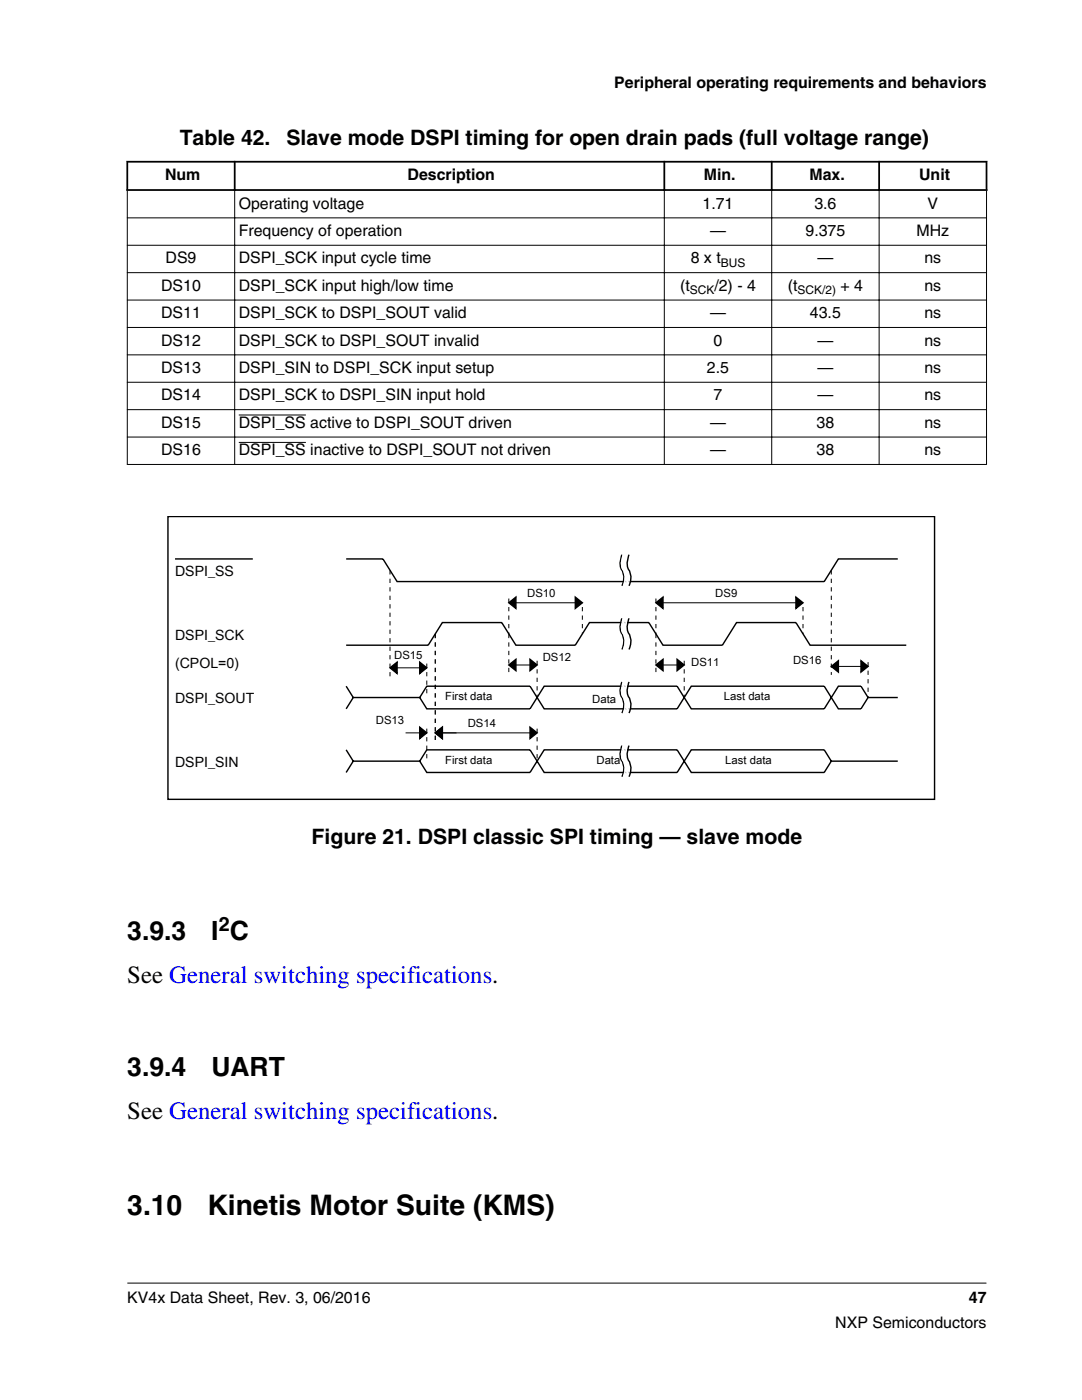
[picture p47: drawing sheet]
<svg xmlns="http://www.w3.org/2000/svg" width="216mm" height="279mm" viewBox="0 0 216 279" stroke-linecap="round" stroke-linejoin="round" font-family="sans-serif">
<defs><g id="words">
<g font-size="5.6">
<text x="25.4" y="242.5">3.10</text>
<text x="41.4" y="242.5">Kinetis Motor Suite (KMS)</text>
</g>
<g font-size="5.3">
<text x="25.4" y="187.7">3.9.3</text>
<text x="42.2" y="187.7">I C</text>
<text x="25.4" y="214.7">3.9.4</text>
<text x="42.2" y="214.7">UART</text>
</g>
<g font-size="4.9">
<text x="25.4" y="196.2">See General switching specifications.</text>
<text x="25.4" y="223.3">See General switching specifications.</text>
</g>
<g font-size="4.2">
<text x="35.9" y="29">Table 42.</text>
<text x="57.1" y="29">Slave mode DSPI timing for open drain pads (full voltage range)</text>
<text x="62.2" y="168.4">Figure 21. DSPI classic SPI timing — slave mode</text>
</g>
<text font-size="4" x="43.6" y="185.9">2</text>
<g font-size="3.2">
<text x="122.6" y="17.5">Peripheral operating requirements and behaviors</text>
<text x="32.9" y="36">Num</text>
<text x="81.3" y="36">Description</text>
<text x="140.4" y="36">Min.</text>
<text x="161.5" y="36">Max.</text>
<text x="183.4" y="36">Unit</text>
<text x="47.6" y="41.6">Operating voltage</text>
<text x="140.2" y="41.6">1.71</text>
<text x="162.5" y="41.6">3.6</text>
<text x="185.1" y="41.6">V</text>
<text x="47.6" y="47.1">Frequency of operation</text>
<text x="141.7" y="47.1">—</text>
<text x="160.7" y="47.1">9.375</text>
<text x="182.9" y="47.1">MHz</text>
<text x="33" y="52.6">DS9</text>
<text x="47.6" y="52.6">DSPI_SCK input cycle time</text>
<text x="137.8" y="52.6">8 x t</text>
<text x="163.1" y="52.6">—</text>
<text x="184.5" y="52.6">ns</text>
<text x="32.1" y="58">DS10</text>
<text x="47.6" y="58">DSPI_SCK input high/low time</text>
<text x="135.7" y="58">(t</text>
<text x="142.5" y="58">/2) - 4</text>
<text x="157.2" y="58">(t</text>
<text x="167.7" y="58">+ 4</text>
<text x="184.5" y="58">ns</text>
<text x="32.1" y="63.5">DS11</text>
<text x="47.6" y="63.5">DSPI_SCK to DSPI_SOUT valid</text>
<text x="141.7" y="63.5">—</text>
<text x="161.6" y="63.5">43.5</text>
<text x="184.5" y="63.5">ns</text>
<text x="32.1" y="69">DS12</text>
<text x="47.6" y="69">DSPI_SCK to DSPI_SOUT invalid</text>
<text x="142.4" y="69">0</text>
<text x="163.1" y="69">—</text>
<text x="184.5" y="69">ns</text>
<text x="32.1" y="74.4">DS13</text>
<text x="47.6" y="74.4">DSPI_SIN to DSPI_SCK input setup</text>
<text x="141.1" y="74.4">2.5</text>
<text x="163.1" y="74.4">—</text>
<text x="184.5" y="74.4">ns</text>
<text x="32.1" y="79.9">DS14</text>
<text x="47.6" y="79.9">DSPI_SCK to DSPI_SIN input hold</text>
<text x="142.4" y="79.9">7</text>
<text x="163.1" y="79.9">—</text>
<text x="184.5" y="79.9">ns</text>
<text x="32.1" y="85.4">DS15</text>
<text x="47.6" y="85.4">DSPI_SS active to DSPI_SOUT driven</text>
<text x="141.7" y="85.4">—</text>
<text x="162.9" y="85.4">38</text>
<text x="184.5" y="85.4">ns</text>
<text x="32.1" y="90.8">DS16</text>
<text x="47.6" y="90.8">DSPI_SS inactive to DSPI_SOUT not driven</text>
<text x="141.7" y="90.8">—</text>
<text x="162.9" y="90.8">38</text>
<text x="184.5" y="90.8">ns</text>
<text x="25.4" y="260">KV4x Data Sheet, Rev. 3, 06/2016</text>
<text x="193.3" y="260">47</text>
<text x="166.7" y="265">NXP Semiconductors</text>
</g>
<g font-size="2.8">
<text x="34.9" y="114.9">DSPI_SS</text>
<text x="34.9" y="127.6">DSPI_SCK</text>
<text x="34.9" y="133.3">(CPOL=0)</text>
<text x="34.9" y="140.3">DSPI_SOUT</text>
<text x="34.9" y="153">DSPI_SIN</text>
</g>
<g font-size="2.4">
<text x="143.8" y="53.2">BUS</text>
<text x="137.6" y="58.7">SCK</text>
<text x="159.1" y="58.7">SCK/2)</text>
</g>
<g font-size="2.3">
<text x="105.2" y="119.2">DS10</text>
<text x="142.7" y="119.2">DS9</text>
<text x="78.7" y="131.6">DS15</text>
<text x="108.3" y="131.9">DS12</text>
<text x="137.9" y="133">DS11</text>
<text x="158.3" y="132.4">DS16</text>
<text x="88.8" y="139.8">First data</text>
<text x="118.2" y="140.3">Data</text>
<text x="144.4" y="139.8">Last data</text>
<text x="75" y="144.6">DS13</text>
<text x="93.3" y="145.1">DS14</text>
<text x="88.8" y="152.5">First data</text>
<text x="119" y="152.5">Data</text>
<text x="144.7" y="152.5">Last data</text>
</g>
</g></defs>
<path d="M47.6 82.8h13.4" fill="none" stroke="#000" stroke-width=".2"/>
<g fill="#fff">
<path d="M132.6 81.8h21.3v5.3h-21.3z" fill-rule="evenodd"/>
<path d="M154.1 81.8h21.2v5.3h-21.2z" fill-rule="evenodd"/>
<path d="M175.5 81.8h21.3v5.3h-21.3z" fill-rule="evenodd"/>
<path d="M25.5 87.3h21.2v5.3h-21.2z" fill-rule="evenodd"/>
<path d="M46.9 87.3h85.6v5.3h-85.6z" fill-rule="evenodd"/>
</g>
<path d="M47.6 88.3h13.4" fill="none" stroke="#000" stroke-width=".2"/>
<g fill="#fff">
<path d="M132.6 87.3h21.3v5.3h-21.3z" fill-rule="evenodd"/>
<path d="M154.1 87.3h21.2v5.3h-21.2z" fill-rule="evenodd"/>
<path d="M175.5 87.3h21.3v5.3h-21.3z" fill-rule="evenodd"/>
</g>
<path d="M25.2 32.3h171.8M25.2 37.9h171.8M25.4 32.1v6M46.8 32.1v6M132.6 32.1v6M154 32.1v6M175.4 32.1v6M196.8 32.1v6" fill="none" stroke="#000" stroke-width=".35"/>
<g fill="none" stroke="#000" stroke-width=".2">
<path d="M25.4 38.1v54.7M46.8 37.7v55.1M132.6 37.7v55.1M154 37.7v55.1M175.4 37.7v55.1M196.8 38.1v54.7M25.3 43.5h171.6M25.3 48.9h171.6M25.3 54.4h171.6M25.3 59.9h171.6M25.3 65.4h171.6M25.3 70.8h171.6"/>
<path d="M25.3 76.3h171.6M25.3 81.8h171.6M25.3 87.2h171.6M25.3 92.7h171.6M77.8 133.3h7.4M101.5 120.3h14.7M101.5 132.7h5.7M130.9 120.3h29.3M130.9 132.7h5.6M165.9 133h7.3M80.9 146.3h4.3M86.9 146.3h20.3"/>
<path d="M25.4 256.1h171.4"/>
</g>
<g fill="none" stroke="#000" stroke-width=".28">
<path d="M33.5 103.1h153v56.4h-153zM34.9 111.5h15.5M69.1 111.5h7.3l2.8 4.6h85.3l2.8-4.6h11.8M114.8 119.2l1.4 1.1-1.4 1.1zM124.1 110.7a3.4 3.4 0 0 0 .2 3.5 3.6 3.6 0 0 1-.2 2.7M125.5 110.7a3.4 3.4 0 0 0 .2 3.5 3.6 3.6 0 0 1-.2 2.7M158.8 119.2l1.4 1.1-1.4 1.1zM69.1 128.8h16.3l2.9-4.6h11.8l2.8 4.6h11.9l2.8-4.6h11.9l2.8 4.6h11.8l2.9-4.6h11.8l2.8 4.6h19.2M69.1 136.9l1.4 2.3M77.8 133.3l1.4-1.1v2.2zM83.7 132.2l1.5 1.1-1.5 1.1zM83.7 139.2h-13.2l-1.4 2.3"/>
<path d="M83.7 139.2l1.5 2.3h20.6l2.8-4.6h26.5l2.8 4.6h26.6l2.8-4.6h4.5l1.4 2.3M83.7 139.2l1.5-2.3h20.6l2.8 4.6h26.5l2.8-4.6h26.6l2.8 4.6h4.5l1.4-2.3h5.9M101.5 120.3l1.4-1.1v2.2zM101.5 132.7l1.4-1.1v2.2zM105.8 131.6l1.4 1.1-1.4 1.1zM124.1 123.4a3.4 3.4 0 0 0 .2 3.5 3.6 3.6 0 0 1-.2 2.7M124.1 136.1a3.4 3.4 0 0 0 .2 3.5 3.6 3.6 0 0 1-.2 2.7M125.5 123.4a3.4 3.4 0 0 0 .2 3.5 3.6 3.6 0 0 1-.2 2.7M125.5 136.1a3.4 3.4 0 0 0 .2 3.5 3.6 3.6 0 0 1-.2 2.7M130.9 120.3l1.4-1.1v2.2zM130.9 132.7l1.4-1.1v2.2zM135.1 131.6l1.4 1.1-1.4 1.1z"/>
<path d="M165.9 133l1.4-1.1v2.2zM171.8 131.9l1.4 1.1-1.4 1.1zM69.1 149.6l1.4 2.3M83.7 145.1l1.5 1.2-1.5 1.1zM83.7 151.9h-13.2l-1.4 2.3M83.7 151.9l1.5 2.3h20.6l2.8-4.6h26.5l2.8 4.6h26.6l1.4-2.3h13.2M83.7 151.9l1.5-2.3h20.6l2.8 4.6h26.5l2.8-4.6h26.6l1.4 2.3M86.9 146.3l1.4-1.2v2.3zM105.8 145.1l1.4 1.2-1.4 1.1zM124.1 148.8a3.4 3.4 0 0 0 .2 3.5 3.6 3.6 0 0 1-.2 2.7M125.5 148.8a3.4 3.4 0 0 0 .2 3.5 3.6 3.6 0 0 1-.2 2.7"/>
</g>
<g fill="#000">
<path d="M77.8 133.3l1.4-1.1v2.2zM83.7 132.2l1.5 1.1-1.5 1.1zM101.5 120.3l1.4-1.1v2.2zM101.5 132.7l1.4-1.1v2.2zM105.8 131.6l1.4 1.1-1.4 1.1zM114.8 119.2l1.4 1.1-1.4 1.1zM130.9 120.3l1.4-1.1v2.2zM130.9 132.7l1.4-1.1v2.2zM135.1 131.6l1.4 1.1-1.4 1.1zM158.8 119.2l1.4 1.1-1.4 1.1zM165.9 133l1.4-1.1v2.2zM171.8 131.9l1.4 1.1-1.4 1.1z"/>
<path d="M83.7 145.1l1.5 1.2-1.5 1.1zM86.9 146.3l1.4-1.2v2.3zM105.8 145.1l1.4 1.2-1.4 1.1z"/>
</g>
<g fill="none" stroke="#000" stroke-width=".2" stroke-dasharray=".8 .8" stroke-linecap="butt">
<path d="M77.8 113.8v21.2M101.5 119.5v7M130.9 119.5v7M165.9 113.8v20.9M85.2 132.4v6.8M86.9 126.5v21.5M101.5 126.5v7.9M107.2 131.9v7.3M116.2 121.1v5.4M130.9 126.5v7.9M136.5 131.9v7.3M160.2 121.1v5.4"/>
<path d="M173.2 132.2v7M85.2 145.4v6.5M107.2 145.4v6.5"/>
</g>
<g fill="none" stroke="#fff" stroke-width=".28">
<path d="M124.4 110.7a3.4 3.4 0 0 0 .2 3.5 3.6 3.6 0 0 1-.2 2.7M124.7 110.7a3.4 3.4 0 0 0 .2 3.5 3.6 3.6 0 0 1-.2 2.7M125 110.7a3.4 3.4 0 0 0 .1 3.5 3.6 3.6 0 0 1-.1 2.7M125.2 110.7a3.4 3.4 0 0 0 .2 3.5 3.6 3.6 0 0 1-.2 2.7M124.4 123.4a3.4 3.4 0 0 0 .2 3.5 3.6 3.6 0 0 1-.2 2.7M124.4 136.1a3.4 3.4 0 0 0 .2 3.5 3.6 3.6 0 0 1-.2 2.7M124.7 123.4a3.4 3.4 0 0 0 .2 3.5 3.6 3.6 0 0 1-.2 2.7M124.7 136.1a3.4 3.4 0 0 0 .2 3.5 3.6 3.6 0 0 1-.2 2.7M125 123.4a3.4 3.4 0 0 0 .1 3.5 3.6 3.6 0 0 1-.1 2.7M125 136.1a3.4 3.4 0 0 0 .1 3.5 3.6 3.6 0 0 1-.1 2.7M125.2 123.4a3.4 3.4 0 0 0 .2 3.5 3.6 3.6 0 0 1-.2 2.7M125.2 136.1a3.4 3.4 0 0 0 .2 3.5 3.6 3.6 0 0 1-.2 2.7"/>
<path d="M124.4 148.8a3.4 3.4 0 0 0 .2 3.5 3.6 3.6 0 0 1-.2 2.7M124.7 148.8a3.4 3.4 0 0 0 .2 3.5 3.6 3.6 0 0 1-.2 2.7M125 148.8a3.4 3.4 0 0 0 .1 3.5 3.6 3.6 0 0 1-.1 2.7M125.2 148.8a3.4 3.4 0 0 0 .2 3.5 3.6 3.6 0 0 1-.2 2.7"/>
</g>
<use href="#words"/>
</svg>
